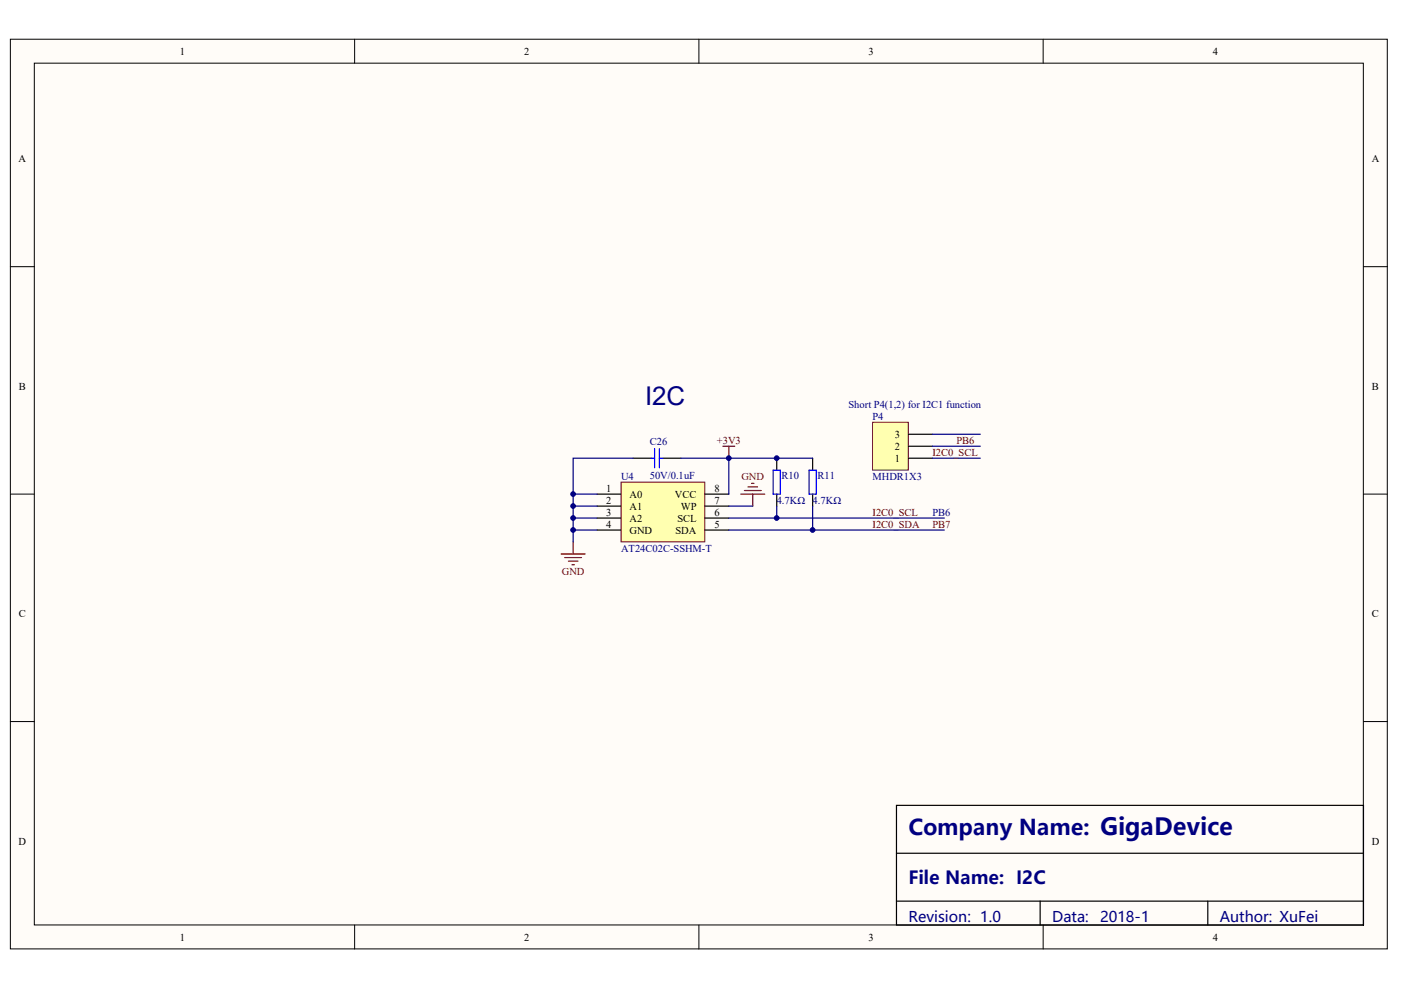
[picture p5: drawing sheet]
<svg xmlns="http://www.w3.org/2000/svg" width="297mm" height="210mm" viewBox="0 0 297 210" stroke-linecap="round" stroke-linejoin="round" font-family="sans-serif">
<defs><g id="words">
<text font-size="5.5" fill="#000080" x="136.8" y="85.9">I2C</text>
<text font-size="4.6" fill="#000080" x="192.6" y="177.1">Company Name: GigaDevice</text>
<text font-size="3.8" fill="#000080" x="192.6" y="187.5">File Name: I2C</text>
<g font-size="3.1" fill="#000080">
<text x="192.6" y="195.4">Revision: 1.0</text>
<text x="223.1" y="195.4">Data:</text>
<text x="233.2" y="195.4">2018-1</text>
<text x="258.6" y="195.4">Author: XuFei</text>
</g>
<g font-size="2.2">
<text x="38.1" y="11.6">1</text>
<text x="111.1" y="11.6">2</text>
<text x="184.1" y="11.6">3</text>
<text x="257.1" y="11.6">4</text>
<text x="3.9" y="34.4">A</text>
<text x="290.8" y="34.4">A</text>
<text x="4" y="82.6">B</text>
<text x="290.9" y="82.6">B</text>
<text x="189.7" y="95.4">2</text>
<text x="189.7" y="92.8">3</text>
<text x="189.7" y="97.9">1</text>
<text x="128.5" y="104.3">1</text>
<text x="128.5" y="106.8">2</text>
<text x="133.5" y="105.5">A0</text>
<text x="143.1" y="105.5">VCC</text>
<text x="151.5" y="106.8">7</text>
<text x="151.5" y="104.3">8</text>
<text x="128.5" y="109.3">3</text>
<text x="128.5" y="111.9">4</text>
<text x="133.5" y="108.1">A1</text>
<text x="133.5" y="110.6">A2</text>
<text x="133.5" y="113.2">GND</text>
<text x="143.2" y="113.2">SDA</text>
<text x="143.6" y="110.6">SCL</text>
<text x="144.4" y="108.1">WP</text>
<text x="151.5" y="111.9">5</text>
<text x="151.5" y="109.3">6</text>
<text x="4" y="130.9">C</text>
<text x="290.9" y="130.9">C</text>
<text x="3.9" y="179.1">D</text>
<text x="290.8" y="179.1">D</text>
<text x="38.1" y="199.4">1</text>
<text x="111.1" y="199.4">2</text>
<text x="184.1" y="199.4">3</text>
<text x="257.1" y="199.4">4</text>
</g>
<g font-size="2.2" fill="#000080">
<text x="179.9" y="86.5">Short P4(1,2) for I2C1 function</text>
<text x="185" y="89">P4</text>
<text x="137.8" y="94.4">C26</text>
<text x="131.7" y="101.7">U4</text>
<text x="137.8" y="101.5">50V/0.1uF</text>
<text x="165.7" y="101.5">R10</text>
<text x="173.3" y="101.5">R11</text>
<text x="185" y="101.7">MHDR1X3</text>
<text x="164.7" y="106.8">4.7KΩ</text>
<text x="172.3" y="106.8">4.7KΩ</text>
<text x="197.7" y="109.3">PB6</text>
<text x="131.7" y="117">AT24C02C-SSHM-T</text>
</g>
<g font-size="2.2" fill="#800000">
<text x="152" y="94.1">+3V3</text>
<text x="202.8" y="94.1">PB6</text>
<text x="157.2" y="101.7">GND</text>
<text x="197.7" y="96.7">I2C0_SCL</text>
<text x="185" y="109.3">I2C0_SCL</text>
<text x="185" y="111.9">I2C0_SDA</text>
<text x="197.7" y="111.9">PB7</text>
<text x="119.1" y="122">GND</text>
</g>
</g></defs>
<g fill="#fffcf8" stroke="#000" stroke-width=".21">
<path d="M2.2 8.3h291.9v192.9h-291.9z"/>
<path d="M7.3 13.4h281.8v182.7h-281.8z"/>
</g>
<path d="M75.2 8.3v5.1M148.2 8.3v5.1M221.2 8.3v5.1M2.2 56.5h5.1M289.1 56.5h5.1M2.2 104.8h5.1M289.1 104.8h5.1M2.2 153h5.1M289.1 153h5.1M75.2 196.1v5.1M148.2 196.1v5.1M221.2 196.1v5.1" fill="none" stroke="#000" stroke-width=".21"/>
<path d="M190.1 170.8h99v25.3h-99zM190.1 180.9h99M190.1 191.1h99M220.5 191.1v5M256.1 191.1v5" fill="none" stroke="#000" stroke-width=".25"/>
<path d="M131.7 102.2h17.7v12.7h-17.7z" fill="#ffffb0" stroke="#800000" stroke-width=".21"/>
<g fill="none" stroke="#000" stroke-width=".25">
<path d="M134.2 97.2h3.8M140.6 97.2h3.8M164.7 97.2v2.5M172.3 97.2v2.5M126.6 104.8h5.1M126.6 107.3h5.1M126.6 109.8h5.1M126.6 112.4h5.1M149.4 104.8h5.1M149.4 107.3h5.1M149.4 109.8h5.1M149.4 112.4h5.1"/>
<path d="M164.7 104.8v2.5M172.3 104.8v2.5"/>
</g>
<path d="M153.3 94.6h2.5M154.5 94.6v2.6M119 117.5h5.1M119.7 118.2h3.6M120.5 119h2M121.3 119.7h.5M121.5 114.9v2.6M157.1 104.8h5M157.8 104h3.6M158.6 103.2h2M159.3 102.5h.6M159.6 104.8v2.5" fill="none" stroke="#800000" stroke-width=".25"/>
<path d="M134.2 97.2h-12.7v7.6M144.4 97.2h10.1M172.3 97.2h-17.8v7.6M121.5 109.8h5.1M121.5 112.4h5.1M126.6 107.3h-5.1v7.6M126.6 104.8h-5.1v2.5M154.5 109.8h45.7M154.5 112.4h45.7M154.5 107.3h5.1M164.7 107.3v2.5M172.3 107.3v5.1" fill="none" stroke="#000080" stroke-width=".25"/>
<path d="M138 97.2h.8M138.8 95.1v4.1M139.8 97.2h.8M139.8 95.1v4.1M163.9 99.7h1.5v5.1h-1.5zM171.5 99.7h1.6v5.1h-1.6z" fill="none" stroke="#00f" stroke-width=".25"/>
<path d="M185 89.5h7.6v10.2h-7.6z" fill="#ffffb0" stroke="#800000" stroke-width=".21"/>
<path d="M192.6 97.2h5.1M192.6 94.6h5.1M192.6 92.1h5.1" fill="none" stroke="#000" stroke-width=".25"/>
<path d="M197.7 92.1h10.1M197.7 94.6h10.1M197.7 97.2h10.1" fill="none" stroke="#000080" stroke-width=".25"/>
<g fill="#000080" stroke="#000080" stroke-width=".21">
<circle cx="121.5" cy="112.4" r=".5"/>
<circle cx="121.5" cy="109.8" r=".5"/>
<circle cx="121.5" cy="107.3" r=".5"/>
<circle cx="121.5" cy="104.8" r=".5"/>
<circle cx="154.5" cy="97.1" r=".5"/>
<circle cx="164.7" cy="109.8" r=".5"/>
<circle cx="164.7" cy="97.1" r=".5"/>
<circle cx="172.3" cy="112.4" r=".5"/>
</g>
<use href="#words"/>
</svg>
